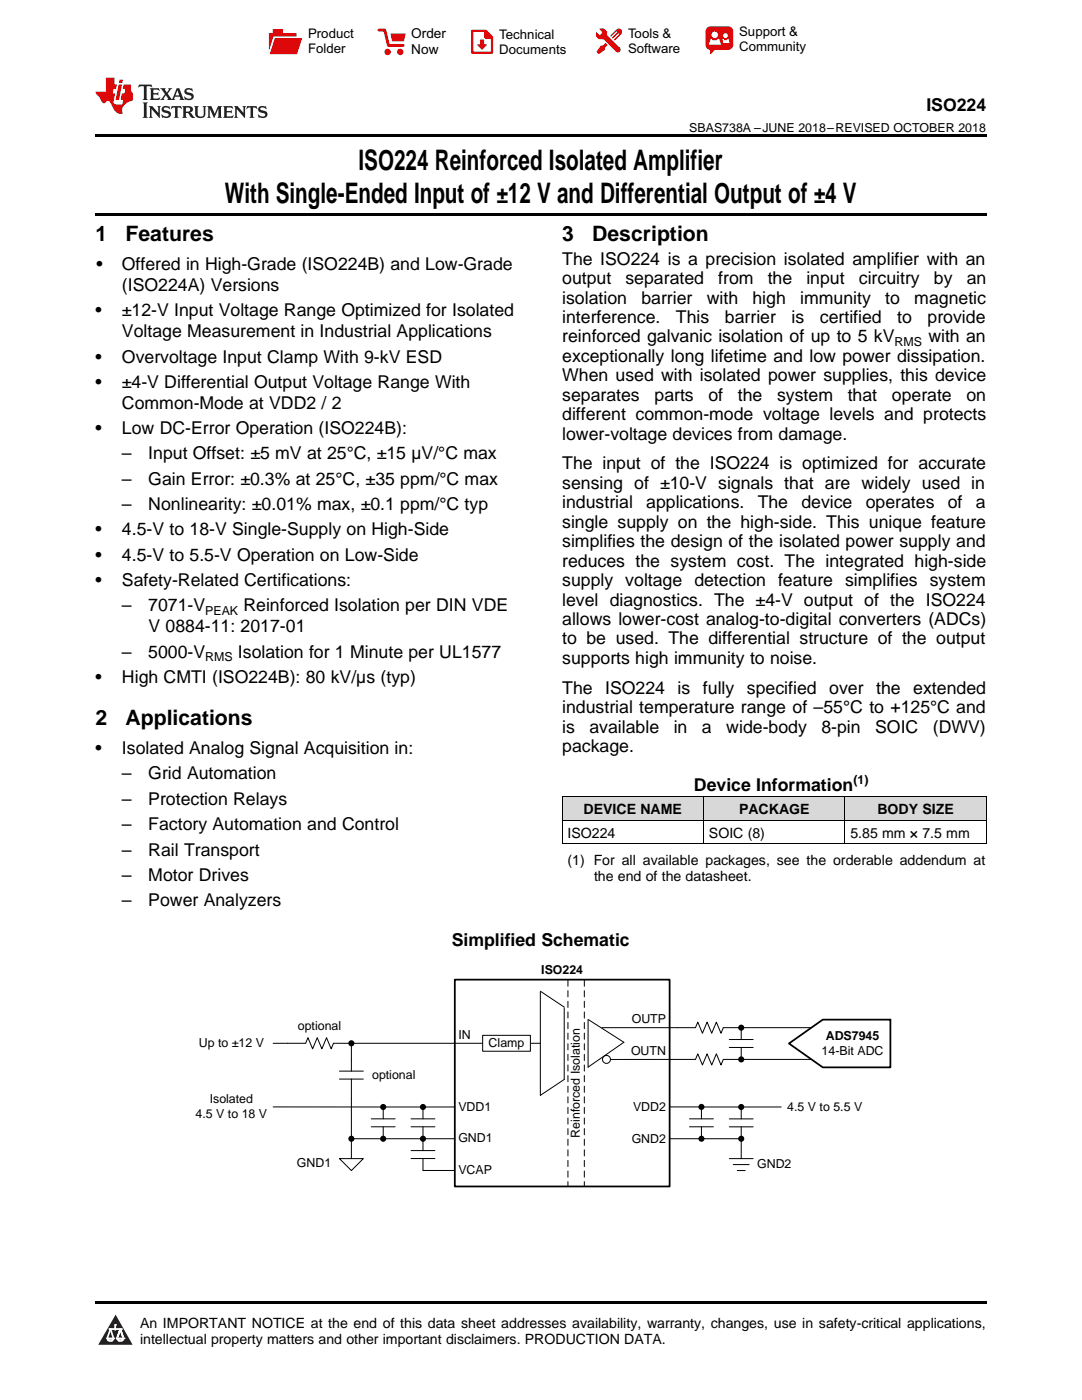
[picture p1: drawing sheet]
<svg xmlns="http://www.w3.org/2000/svg" width="216mm" height="279mm" viewBox="0 0 216 279" stroke-linecap="round" stroke-linejoin="round" font-family="sans-serif">
<defs><g id="words">
<g font-size="5.6">
<text x="71.5" y="33.9">ISO224 Reinforced Isolated Amplifier</text>
<text x="44.9" y="40.6">With Single-Ended Input of ±12 V and Differential Output of ±4 V</text>
</g>
<g font-size="4.2">
<text x="19" y="48.2">1</text>
<text x="25" y="48.2">Features</text>
<text x="112.2" y="48.2">3</text>
<text x="118.2" y="48.2">Description</text>
<text x="19" y="144.7">2</text>
<text x="25" y="144.7">Applications</text>
</g>
<g font-size="3.5">
<text x="184.9" y="22.2">ISO224</text>
<text x="19.2" y="53.9">•</text>
<text x="24.3" y="53.9">Offered in High-Grade (ISO224B) and Low-Grade</text>
<text x="112.2" y="52.8">The ISO224 is a precision isolated amplifier with an</text>
<text x="24.3" y="58.1">(ISO224A) Versions</text>
<text x="112.2" y="56.7">output</text>
<text x="124.8" y="56.7">separated</text>
<text x="143.3" y="56.7">from</text>
<text x="153.2" y="56.7">the</text>
<text x="160.9" y="56.7">input</text>
<text x="171.4" y="56.7">circuitry</text>
<text x="186.3" y="56.7">by</text>
<text x="192.9" y="56.7">an</text>
<text x="19" y="63.1">•</text>
<text x="24.3" y="63.1">±12-V Input Voltage Range Optimized for Isolated</text>
<text x="112.2" y="60.6">isolation</text>
<text x="112.2" y="64.5">interference.</text>
<text x="128" y="60.6">barrier</text>
<text x="134.9" y="64.5">This</text>
<text x="141" y="60.6">with</text>
<text x="144.6" y="64.5">barrier</text>
<text x="150.2" y="60.6">high</text>
<text x="157.9" y="64.5">is</text>
<text x="159.7" y="60.6">immunity</text>
<text x="163.6" y="64.5">certified</text>
<text x="176.6" y="60.6">to</text>
<text x="179" y="64.5">to</text>
<text x="182.4" y="60.6">magnetic</text>
<text x="185.1" y="64.5">provide</text>
<text x="24.3" y="67.3">Voltage Measurement in Industrial Applications</text>
<text x="112.2" y="68.3">reinforced galvanic isolation of up to 5 kV</text>
<text x="185.2" y="68.3">with an</text>
<text x="19" y="72.4">•</text>
<text x="19" y="77.4">•</text>
<text x="24.3" y="72.4">Overvoltage Input Clamp With 9-kV ESD</text>
<text x="24.3" y="77.4">±4-V Differential Output Voltage Range With</text>
<text x="112.2" y="72.2">exceptionally long lifetime and low power dissipation.</text>
<text x="112.2" y="76.1">When used with isolated power supplies, this device</text>
<text x="24.3" y="81.6">Common-Mode at VDD2 / 2</text>
<text x="112.2" y="80">separates</text>
<text x="112.2" y="83.9">different common-mode voltage levels and protects</text>
<text x="130.6" y="80">parts</text>
<text x="141.4" y="80">of</text>
<text x="147.2" y="80">the</text>
<text x="155.1" y="80">system</text>
<text x="169.2" y="80">that</text>
<text x="178" y="80">operate</text>
<text x="192.8" y="80">on</text>
<text x="19" y="86.6">•</text>
<text x="24.3" y="86.6">Low DC-Error Operation (ISO224B):</text>
<text x="112.2" y="87.7">lower-voltage devices from damage.</text>
<text x="24.3" y="91.7">–</text>
<text x="29.6" y="91.7">Input Offset: ±5 mV at 25°C, ±15 µV/°C max</text>
<text x="112.2" y="93.7">The input of the ISO224 is optimized for accurate</text>
<text x="24.3" y="96.8">–</text>
<text x="24.3" y="101.8">–</text>
<text x="29.6" y="96.8">Gain Error: ±0.3% at 25°C, ±35 ppm/°C max</text>
<text x="29.6" y="101.8">Nonlinearity: ±0.01% max, ±0.1 ppm/°C typ</text>
<text x="112.2" y="97.6">sensing of ±10-V signals that are widely used in</text>
<text x="112.2" y="101.5">industrial</text>
<text x="128.9" y="101.5">applications.</text>
<text x="151.2" y="101.5">The</text>
<text x="159.9" y="101.5">device</text>
<text x="172.7" y="101.5">operates</text>
<text x="189.1" y="101.5">of</text>
<text x="194.7" y="101.5">a</text>
<text x="19" y="106.9">•</text>
<text x="24.3" y="106.9">4.5-V to 18-V Single-Supply on High-Side</text>
<text x="112.2" y="105.3">single supply on the high-side. This unique feature</text>
<text x="19" y="111.9">•</text>
<text x="24.3" y="111.9">4.5-V to 5.5-V Operation on Low-Side</text>
<text x="112.2" y="109.2">simplifies the design of the isolated power supply and</text>
<text x="112.2" y="113.1">reduces the system cost. The integrated high-side</text>
<text x="19" y="116.9">•</text>
<text x="24.3" y="116.9">Safety-Related Certifications:</text>
<text x="112.2" y="117">supply voltage detection feature simplifies system</text>
<text x="24.3" y="122">–</text>
<text x="29.6" y="122">7071-V</text>
<text x="48.6" y="122">Reinforced Isolation per DIN VDE</text>
<text x="112.2" y="120.9">level diagnostics. The ±4-V output of the ISO224</text>
<text x="112.2" y="124.7">allows lower-cost analog-to-digital converters (ADCs)</text>
<text x="24.3" y="131.3">–</text>
<text x="29.6" y="131.3">5000-V</text>
<text x="29.6" y="126.2">V 0884-11: 2017-01</text>
<text x="47.5" y="131.3">Isolation for 1 Minute per UL1577</text>
<text x="112.2" y="128.6">to be used. The differential structure of the output</text>
<text x="19" y="136.3">•</text>
<text x="24.3" y="136.3">High CMTI (ISO224B): 80 kV/µs (typ)</text>
<text x="112.2" y="132.5">supports high immunity to noise.</text>
<text x="112.2" y="138.5">The</text>
<text x="112.2" y="142.3">industrial temperature range of –55°C to +125°C and</text>
<text x="120.8" y="138.5">ISO224</text>
<text x="135.2" y="138.5">is</text>
<text x="140.3" y="138.5">fully</text>
<text x="149" y="138.5">specified</text>
<text x="165.5" y="138.5">over</text>
<text x="174.8" y="138.5">the</text>
<text x="182.2" y="138.5">extended</text>
<text x="112.2" y="146.2">is</text>
<text x="117.6" y="146.2">available</text>
<text x="134.4" y="146.2">in</text>
<text x="140.1" y="146.2">a</text>
<text x="144.9" y="146.2">wide-body</text>
<text x="163.9" y="146.2">8-pin</text>
<text x="174.6" y="146.2">SOIC</text>
<text x="186.1" y="146.2">(DWV)</text>
<text x="19" y="150.4">•</text>
<text x="24.3" y="150.4">Isolated Analog Signal Acquisition in:</text>
<text x="24.3" y="155.5">–</text>
<text x="29.6" y="155.5">Grid Automation</text>
<text x="112.2" y="150.1">package.</text>
<text x="24.3" y="160.6">–</text>
<text x="29.6" y="160.6">Protection Relays</text>
<text x="138.5" y="157.8">Device Information</text>
<text x="24.3" y="165.7">–</text>
<text x="29.6" y="165.7">Factory Automation and Control</text>
<text x="24.3" y="170.7">–</text>
<text x="29.6" y="170.7">Rail Transport</text>
<text x="24.3" y="175.8">–</text>
<text x="29.6" y="175.8">Motor Drives</text>
<text x="24.3" y="180.9">–</text>
<text x="29.6" y="180.9">Power Analyzers</text>
<text x="90.1" y="188.8">Simplified Schematic</text>
</g>
<g font-size="2.8">
<text x="113.2" y="167.1">ISO224</text>
<text x="116.5" y="162.5">DEVICE NAME</text>
<text x="141.5" y="167.1">SOIC (8)</text>
<text x="147.5" y="162.5">PACKAGE</text>
<text x="169.7" y="167.1">5.85 mm × 7.5 mm</text>
<text x="175.1" y="162.5">BODY SIZE</text>
<text x="113.2" y="172.6">(1) For all available packages, see the orderable addendum at</text>
<text x="118.5" y="175.8">the end of the datasheet.</text>
<text x="27.9" y="265">An IMPORTANT NOTICE at the end of this data sheet addresses availability, warranty, changes, use in safety-critical applications,</text>
<text x="27.9" y="268.2">intellectual property matters and other important disclaimers. PRODUCTION DATA.</text>
</g>
<g font-size="2.7">
<text x="82.1" y="7.7">Order</text>
<text x="82.1" y="10.7">Now</text>
</g>
<g font-size="2.6">
<text x="61.5" y="7.6">Product</text>
<text x="61.5" y="10.6">Folder</text>
<text x="99.6" y="7.8">Technical</text>
<text x="99.6" y="10.8">Documents</text>
<text x="125.3" y="7.6">Tools &amp;</text>
<text x="125.3" y="10.6">Software</text>
<text x="147.5" y="7.2">Support &amp;</text>
<text x="147.5" y="10.2">Community</text>
</g>
<g font-size="2.5">
<text x="137.5" y="26.3">SBAS738A –JUNE 2018–REVISED OCTOBER 2018</text>
<text x="178.5" y="69">RMS</text>
<text x="41" y="122.7">PEAK</text>
<text x="41" y="132">RMS</text>
<text x="170.3" y="156.4">(1)</text>
<text x="108" y="194.4">ISO224</text>
<text x="39.7" y="209">Up to ±12 V</text>
<text x="59.4" y="205.6">optional</text>
<text x="91.5" y="207.3">IN</text>
<text x="97.5" y="209">Clamp</text>
<text x="126.1" y="204.1">OUTP</text>
<text x="164.8" y="207.5">ADS7945</text>
<text x="74.3" y="215.3">optional</text>
<text x="125.9" y="210.5">OUTN</text>
<text x="163.9" y="210.5">14-Bit ADC</text>
<text x="41.8" y="220.2">Isolated</text>
<text x="91.5" y="221.7">VDD1</text>
<text x="126.3" y="221.7">VDD2</text>
<text x="157.1" y="221.8">4.5 V to 5.5 V</text>
<text x="39" y="223.1">4.5 V to 18 V</text>
<text x="115.7" y="227.1" transform="rotate(-90 115.7 227.1)">Reinforced Isolation</text>
<text x="59.3" y="233">GND1</text>
<text x="91.5" y="228">GND1</text>
<text x="126" y="228.1">GND2</text>
<text x="151.1" y="233.1">GND2</text>
<text x="91.5" y="234.4">VCAP</text>
</g>
</g></defs>
<g fill="#d8d8d8">
<path d="M112.2 159.1h28.2v4.7h-28.2z"/>
<path d="M140.4 159.1h28.2v4.7h-28.2z"/>
<path d="M168.6 159.1h28.2v4.7h-28.2z"/>
</g>
<path d="M23.1 262.4l3.4 6h-6.9z" fill="#231f20"/>
<path d="M21.4 267.1h1.2l-.3 .5h-.3a.55 .55 0 0 1-.6-.5z" fill-rule="evenodd" fill="#fff"/>
<path d="M21.4 267.1h1.2l-.3 .5h-.3a.55 .55 0 0 1-.6-.5z" fill="none" stroke="#231f20" stroke-width=".34"/>
<path d="M21.4 267.1l1.2 .1-.3 .4h-.5z" fill="none" stroke="#fff" stroke-width=".34"/>
<path d="M23 265.3h.1" fill="none" stroke="#fff" stroke-width=".34"/>
<path d="M23 264.4v.9z" fill="#fff"/>
<path d="M23 264.4v.9z" fill="none" stroke="#fff" stroke-width=".34"/>
<circle cx="23" cy="264.4" r=".17" fill="#fff"/>
<path d="M21.9 265.2h.1" fill="none" stroke="#fff" stroke-width=".34"/>
<path d="M21.9 265.2h2.3z" fill="#fff"/>
<path d="M21.9 265.2h2.3z" fill="none" stroke="#fff" stroke-width=".34"/>
<circle cx="24.2" cy="265.2" r=".17" fill="#fff"/>
<path d="M23.3 267.1h.1" fill="none" stroke="#fff" stroke-width=".34"/>
<path d="M24 265.2l-.7 1.9z" fill="#fff"/>
<path d="M24 265.2l-.7 1.9z" fill="none" stroke="#fff" stroke-width=".34"/>
<path d="M24 265.2l.7 1.9z" fill="#fff"/>
<path d="M24 265.2l.7 1.9z" fill="none" stroke="#fff" stroke-width=".34"/>
<path d="M24.6 267.1h.1" fill="none" stroke="#fff" stroke-width=".34"/>
<circle cx="21.4" cy="267.1" r=".17" fill="#fff"/>
<path d="M22.1 265.2l-.7 1.9z" fill="#fff"/>
<path d="M22.1 265.2l-.7 1.9z" fill="none" stroke="#fff" stroke-width=".34"/>
<path d="M22.1 265.2l.5 1.9z" fill="#fff"/>
<path d="M22.1 265.2l.5 1.9z" fill="none" stroke="#fff" stroke-width=".34"/>
<circle cx="22.6" cy="267.1" r=".17" fill="#fff"/>
<path d="M23.4 267.1h1.3a.65 .65 0 0 1-.7 .5 .65 .65 0 0 1-.6-.5z" fill-rule="evenodd" fill="#fff"/>
<path d="M23.4 267.1h1.3a.65 .65 0 0 1-.7 .5 .65 .65 0 0 1-.6-.5z" fill="none" stroke="#231f20" stroke-width=".34"/>
<path d="M23.4 267.1h1.3l-.4 .5h-.6z" fill="none" stroke="#fff" stroke-width=".34"/>
<path d="M23.3 267.1h.1" fill="none" stroke="#fff" stroke-width=".34"/>
<circle cx="24.7" cy="267.1" r=".17" fill="#fff"/>
<path d="M19 259.7h177.8v.5h-177.8z" fill="#000"/>
<path d="M90.8 195.5h42.8v41.3h-42.8zM157.4 208.3l6.8-4.8h13.5v9.5h-13.5z" fill="none" stroke="#000" stroke-width=".35"/>
<path d="M70.1 208.2h37.7M120.1 205.1h18.7l.4-1.1 1 2.2 .9-2.2 .9 2.2 .9-2.2 1 2.2 .4-1.1h17.5M145.5 209h4.8M145.5 207.5h4.8M147.9 205.1v2.4M147.9 209v2.4M161.8 211.4h-17.5l-.4 1.1-1-2.2-.9 2.2-.9-2.2-.9 2.2-1-2.2-.4 1.1h-17M54.5 220.9h22M147.9 220.9h8" fill="none" stroke="#000" stroke-width=".2"/>
<path d="M113.3 195.6v41.2M116.6 195.6v41.2" fill="none" stroke="#000" stroke-width=".2" stroke-dasharray="1.2 .9"/>
<g fill="#000">
<circle cx="147.9" cy="205.1" r=".61"/>
<circle cx="147.9" cy="211.4" r=".61"/>
</g>
<circle cx="121" cy="211.4" r=".79" fill="#fff"/>
<g fill="none" stroke="#000" stroke-width=".2">
<path d="M107.8 197.8l4.8 3.2M107.8 198v20.6l4.8-3.2v-14.3M57.4 208.2h3.6l.4-1.1 1 2.2 .9-2.2 .9 2.2 1-2.2 .9 2.2 .4-1.1h3.6v5.6M67.7 215.4h4.8M67.7 213.8h4.8M70.1 215.4v15.8M117.3 203.4v9.6l7.2-5-7.1-4.5M67.7 231.2h4.8l-2.4 2.4zM70.1 227.3h20.7M76.5 220.9h14.3M84.4 220.9v2.4M84.4 224.9v2.4"/>
<path d="M84.4 233.6h6.3M86.8 224.9h-4.8M86.8 223.3h-4.8M133.6 220.9h6.4M133.6 227.3h14.3M140 220.9h7.9v2.4M145.5 224.9h4.8M145.5 223.3h4.8M145.5 231.2h4.8M146.3 232.4h3.2M147.1 233.6h1.6M147.9 224.9v6.3"/>
<circle cx="121" cy="211.4" r=".79"/>
</g>
<g fill="#000">
<circle cx="70.1" cy="208.2" r=".61"/>
<circle cx="70.1" cy="227.3" r=".61"/>
<circle cx="76.5" cy="220.9" r=".61"/>
<circle cx="76.5" cy="227.3" r=".61"/>
<circle cx="84.4" cy="220.9" r=".61"/>
<circle cx="84.4" cy="227.3" r=".61"/>
<circle cx="140" cy="220.9" r=".61"/>
<circle cx="140" cy="227.3" r=".61"/>
<circle cx="147.9" cy="220.9" r=".61"/>
<circle cx="147.9" cy="227.3" r=".61"/>
</g>
<path d="M96.3 206.6h9.5v3.2h-9.5z" fill-rule="evenodd" fill="#fff"/>
<g fill="none" stroke="#000" stroke-width=".2">
<path d="M112.2 159h84.6M112.2 159.1v9.3M140.4 159.1v9.3M168.6 159.1v9.3M196.8 159.1v9.3M112.2 168.4h84.6M112.2 163.7h84.6M54.5 208.2h2.9M96.3 206.6h9.5v3.2h-9.5zM76.5 220.9v2.4M76.5 224.9v2.4M78.8 224.9h-4.7"/>
<path d="M78.8 223.3h-4.7M84.4 227.3v2.3M84.4 231.2v2.4M86.8 231.2h-4.8M86.8 229.6h-4.8M140 220.9v2.4M140 224.9v2.4M142.3 224.9h-4.7M142.3 223.3h-4.7"/>
</g>
<path d="M19 26.8h177.8v.6h-177.8zM19 42.6h177.8v.5h-177.8z" fill="#000"/>
<path d="M27.7 16.9l-.1 .6 .6-.3h.5v.2v2.2l-.2 .4h1l-.2-.4v-2.2v-.2h.5l.6 .3-.2-.6zM29.9 17.6l.2 .4v1.6l-.2 .4h1.9l.1-.6a1.09 1.09 0 0 1-1.3 .1v-.6h.6l.4 .2v-.7l-.2 .2h-.8v-.6l.2-.1a1.01 1.01 0 0 1 1 .3l-.1-.6zM32 17.6l.9 1.2-1 1.2h.9l-.2-.3 .5-.7 .5 .7-.3 .3h1.7l-.2-.3 .1-.4h1l.1 .4-.2 .3h1l-.3-.4-.7-2h-.5l-1 2.2-.8-1.1 .9-1.1h-.9l.2 .2-.4 .7-.4-.7 .2-.2zM35.4 18l.4 1h-.8zM37 17.7a.66 .66 0 0 0-.2 .8 .66 .66 0 0 0 .6 .4l.7 .2 .1 .2a.8 .8 0 0 1-.7 .4 .8 .8 0 0 1-.7-.5l.1 .8 .2-.2a.94 .94 0 0 0 1.1 .1 .94 .94 0 0 0 .4-.9 1.48 1.48 0 0 0-1.3-.6v-.4a1.1 1.1 0 0 1 1.2 .2l-.2-.6-.2 .1-.5-.1zM28.5 20.4l.2 .4v2.3l-.2 .4h1l-.2-.4v-2.3l.2-.4zM29.7 21.2l.2 .4v1.5l-.2 .4h.8l-.3-.4 .1-1.3 1.6 1.8v-2l.2-.4h-.7l.2 .2v1.1l-1.2-1.3zM32.5 21.3a.66 .66 0 0 0-.2 .8 .66 .66 0 0 0 .6 .4l.6 .2 .2 .2a.8 .8 0 0 1-.8 .4 .8 .8 0 0 1-.7-.5l.2 .7 .2-.1a.94 .94 0 0 0 1 .1 .94 .94 0 0 0 .5-1 1.47 1.47 0 0 0-1.3-.6l-.1-.3a1.1 1.1 0 0 1 1.3 .2l-.2-.6-.2 .1-.5-.2zM34.3 21.2l-.2 .6a.64 .64 0 0 1 .8-.3v1.6l-.2 .4h1l-.3-.4 .1-1.6a.66 .66 0 0 1 .8 .3l-.2-.6zM36.3 21.2l.3 .4v1.5l-.3 .4h1l-.2-.2v-.7h.5l.1 .1a.8 .8 0 0 0 1.2 .7l-1-1a.62 .62 0 0 0 .6-.5 .62 .62 0 0 0-.6-.7zM37.1 21.5h.1a.48 .48 0 0 1 .6 0 .48 .48 0 0 1 .1 .6l-.2 .1-.6 .1zM38.7 21.2l.2 .2a2.29 2.29 0 0 0 .4 2 1.05 1.05 0 0 0 1.7-.7v-1.3l.2-.2h-.8l.2 .4v1.1a.61 .61 0 0 1-.6 .6 .61 .61 0 0 1-.6-.6v-1.1l.3-.4zM41.3 21.2l.3 .4v1.5l-.3 .4h.8l-.2-.4v-1.4l.8 1.9 .9-1.9v1.4l-.2 .4h.9l-.2-.4v-1.5l.2-.4h-.8l-.7 1.5-.6-1.5zM44.5 21.2l.2 .4v1.5l-.2 .4h1.9l.2-.6a1.1 1.1 0 0 1-1.4 .2v-.7h.6l.4 .2v-.6l-.2 .1-.8 .1v-.6l.2-.1a1.02 1.02 0 0 1 1.1 .2l-.2-.5zM46.7 21.2l.2 .4v1.5l-.2 .4h.8l-.3-.4 .1-1.3 1.6 1.8v-2l.2-.4h-.7l.2 .2v1.1l-1.2-1.3zM49.3 21.2l-.1 .6a.64 .64 0 0 1 .8-.3v1.6l-.3 .4h1l-.2-.4v-1.6a.66 .66 0 0 1 .8 .3l-.1-.6zM51.7 21.3a.66 .66 0 0 0-.2 .7 .66 .66 0 0 0 .7 .5l.6 .2 .1 .2a.8 .8 0 0 1-.7 .4 .8 .8 0 0 1-.7-.5l.1 .7 .2-.1a.94 .94 0 0 0 1.1 .1 .94 .94 0 0 0 .4-1 1.48 1.48 0 0 0-1.2-.6l-.1-.3a1.1 1.1 0 0 1 1.2 .2l-.2-.6-.1 .1-.6-.2z" fill="#231f20"/>
<path d="M21.1 15.5v2.8h-2v.4l.9 .9a.96 .96 0 0 0 1 1 .59 .59 0 0 1 .5-.4 .59 .59 0 0 1 .5 .3l.4 .8a1.61 1.61 0 0 0 2.1 1.3 1.63 1.63 0 0 1 1.1-2.2l.9-.3v-1.5a1.6 1.6 0 0 1-.4-1.7h-1.4l-.2 .9h.5l-.2 .8h-.5l-.2 1v.3h.5l-.2 .9h-.7a.74 .74 0 0 1-1-.6l.3-1.6h-.5l.2-.8h.5l.1-.9h-.4v-1.4zM23.7 16.9l-.7 3h.8l.6-3zM23.8 15.9l-.1 .7h.7l.2-.7z" fill="#ee1d23"/>
<g fill="#d60000">
<path d="M54.4 5.8h2v.8h2.8v4.2h-5.5v-4.2h.7z" fill-rule="evenodd"/>
<path d="M54.7 7.5h5.6l-1 3.3h-5.6z" fill-rule="evenodd"/>
</g>
<path d="M54.6 7.4h5.8l-.1 .1h-5.5l-1.1 3.3z" fill-rule="evenodd" fill="#fff"/>
<path d="M54.6 7.4h5.8l-.1 .1h-5.5l-1.1 3.3z" fill="none" stroke="#fff" stroke-width=".2"/>
<path d="M75.6 6h1.2l.7 3.1h3" fill="none" stroke="#d60000" stroke-width=".56"/>
<g fill="#d60000">
<path d="M77.9 6.7h3.1l-.4 1.5h-2.3z" fill-rule="evenodd"/>
<circle cx="77.3" cy="10.4" r=".64"/>
<circle cx="79.9" cy="10.4" r=".64"/>
</g>
<path d="M94.2 6.2h2.7l1.3 1.2v3.1h-4z" fill="none" stroke="#d60000" stroke-width=".44"/>
<g fill="#d60000">
<path d="M95.8 7.9h.8v1h.6l-1 1.1-1-1v-.1h.6z" fill-rule="evenodd"/>
<path d="M96.6 6.2h.3l1.3 1.2v.4h-1.3l-.3-.4z" fill-rule="evenodd"/>
<path d="M119.6 5.7h.9l.6 .6 .1 .7 2.5 2.5-.8 .8-2.3-2.3-1.1-.2-.6-.6v-.8l.7 .6 .5-.4v-.2l-.4-.5z" fill-rule="evenodd"/>
<path d="M119.9 9.1h.4l.5-.5 .4 .4-.5 .5v.4l-1.2 .9-.5-.5z" fill-rule="evenodd"/>
<path d="M123 5.9a.67 .67 0 0 1 .9 0 .67 .67 0 0 1 0 .9z" fill-rule="evenodd"/>
<path d="M123 5.9l.9 .9-1.2 1.2h-.2l.1-.2 .9-.9 .1-.2h-.3l-.9 1h-.2v-.2l.9-1 .1-.2h-.3l-.9 1h-.2v-.2z" fill-rule="evenodd"/>
<circle cx="123.3" cy="9.9" r=".54"/>
</g>
<path d="M121.1 6.3l-.1 .7" fill="none" stroke="#d60000" stroke-width=".2"/>
<g fill="#d60000">
<path d="M141.1 5.5l.6-.2h3.6a.95 .95 0 0 1 1 .9v2.8a.95 .95 0 0 1-1 .9h-3.6a.95 .95 0 0 1-.9-.9v-2.8z" fill-rule="evenodd"/>
<path d="M141.7 9.9h.9l-.7 .9h-.2z" fill-rule="evenodd"/>
</g>
<g fill="#fff">
<path d="M144.3 8.6h1.3z"/>
<path d="M141.8 7.8h.3l.1 .2h.8l.2-.2h.3l.4 1.1h-2.5z" fill-rule="evenodd"/>
<path d="M144.2 7.8h.2l.2 .2h.4l.2-.2h.2l.2 .8h-1.3z" fill-rule="evenodd"/>
<circle cx="142.6" cy="6.9" r=".65"/>
<circle cx="144.8" cy="7.1" r=".48"/>
</g>
<use href="#words"/>
</svg>
